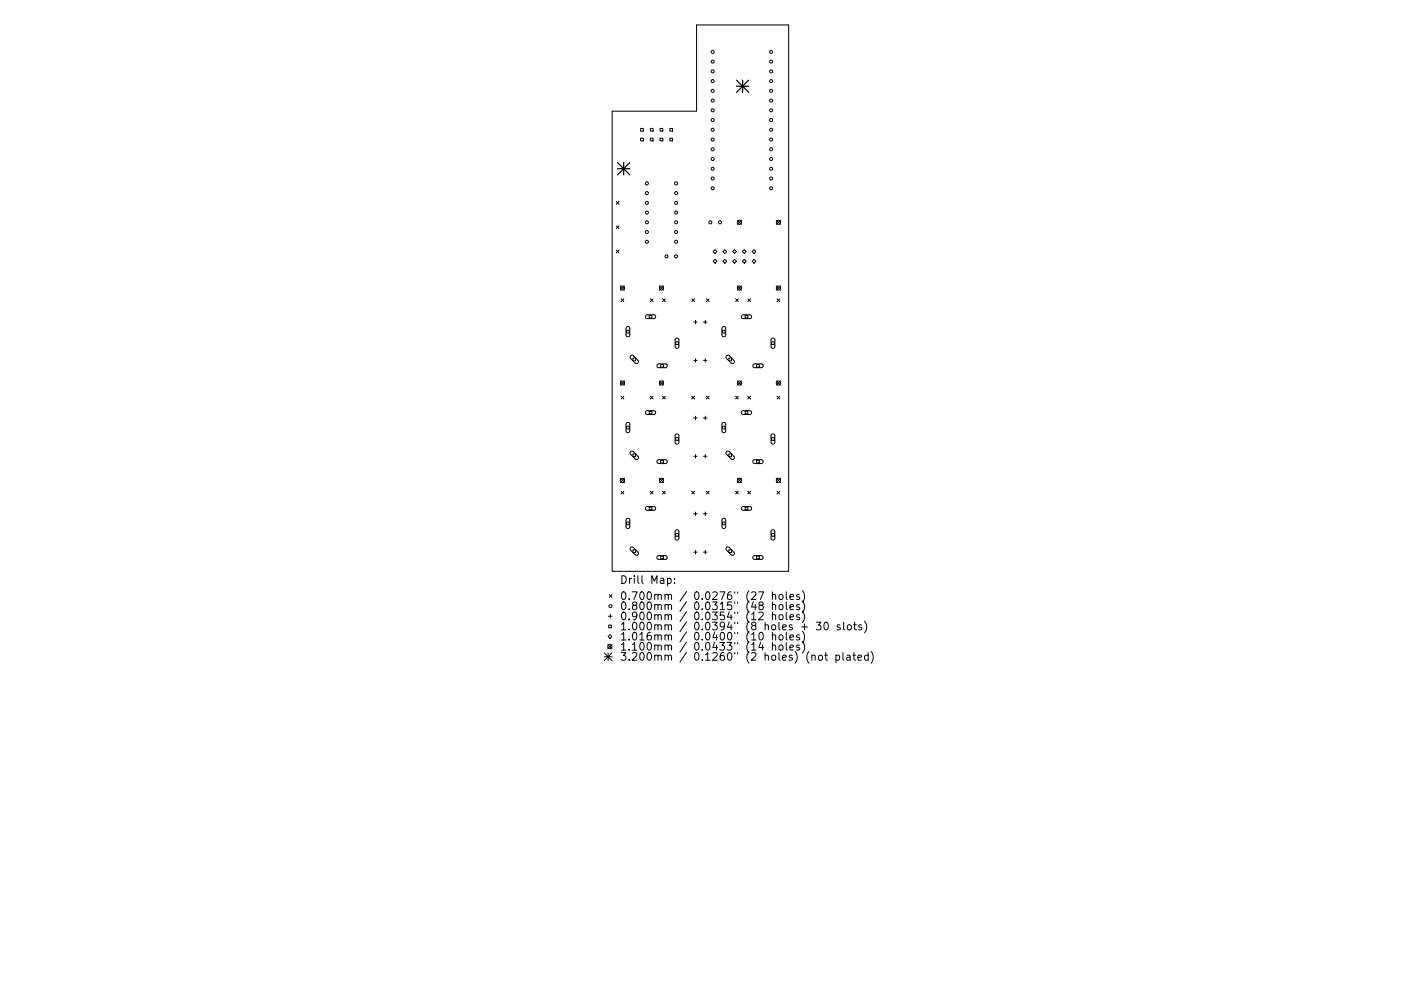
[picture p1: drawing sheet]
<svg xmlns="http://www.w3.org/2000/svg" width="297mm" height="210mm" viewBox="0 0 297 210" stroke-linecap="round" stroke-linejoin="round" font-family="sans-serif">
<defs><g id="words">
<g font-size="2.3">
<text x="131.4" y="123.9">Drill Map:</text>
<text x="131.4" y="127.3">0.700mm / 0.0276&quot; (27 holes)</text>
<text x="131.4" y="129.4">0.800mm / 0.0315&quot; (48 holes)</text>
<text x="131.4" y="131.6">0.900mm / 0.0354&quot; (12 holes)</text>
<text x="131.4" y="133.7">1.000mm / 0.0394&quot; (8 holes + 30 slots)</text>
<text x="131.4" y="135.9">1.016mm / 0.0400&quot; (10 holes)</text>
<text x="131.4" y="138">1.100mm / 0.0433&quot; (14 holes)</text>
<text x="131.4" y="140.2">3.200mm / 0.1260&quot; (2 holes) (not plated)</text>
</g>
</g></defs>
<g fill="none" stroke="#000" stroke-width=".21">
<path d="M147.7 5.3h19.5v115.9h-37.4v-97.6h17.9zM135.8 27.3h.6v.5h-.6zM135.8 29.3h.6v.6h-.6zM137.9 27.3h.6v.5h-.6zM137.9 29.3h.6v.6h-.6zM140 27.3h.5v.5h-.5zM140 29.3h.5v.6h-.5zM142 27.3h.6v.5h-.6zM142 29.3h.6v.6h-.6zM130.7 42.8l.5 .5M130.7 47.9l.5 .6M130.7 53.1l.5 .6"/>
<path d="M131.2 42.8l-.5 .5M131.2 47.9l-.5 .6M131.2 53.1l-.5 .6M151.2 53.4l.4-.4 .4 .4-.4 .4zM151.2 55.4l.4-.4 .4 .4-.4 .4zM153.3 53.4l.4-.4 .4 .4-.4 .4zM153.3 55.4l.4-.4 .4 .4-.4 .4zM155.3 53.4l.4-.4 .5 .4-.5 .4zM155.3 55.4l.4-.4 .5 .4-.5 .4zM156.3 46.7l.9 .9M157.2 46.7l-.9 .9M157.4 53.4l.4-.4 .4 .4-.4 .4z"/>
<path d="M157.4 55.4l.4-.4 .4 .4-.4 .4zM159.5 53.4l.4-.4 .4 .4-.4 .4zM159.5 55.4l.4-.4 .4 .4-.4 .4zM164.6 46.7l.9 .9M165.5 46.7l-.9 .9M131.5 60.7l.9 .9M131.7 63.4l.6 .6M132.3 63.4l-.6 .6M132.4 60.7l-.9 .9M132.8 70.1h.6v.6h-.6zM132.8 69.4l.4-.1 .3 .3v1.5l-.3 .4-.3-.1-.2-.3zM133.7 75.5l.5-.1 1.1 1.1 .1 .2-.1 .3-.3 .2-.3-.2-1.1-1z"/>
<path d="M134.2 76h.6v.5h-.6zM136.9 66.9l1.8-.1 .3 .2v.3l-.3 .3h-1.5l-.4-.3zM137.6 66.9h.6v.6h-.6zM137.9 63.4l.6 .6M138.5 63.4l-.6 .6M139.4 77.3l1.7-.1 .3 .2 .1 .3-.4 .3h-1.5l-.3-.3zM139.8 60.7l.9 .9M140.1 77.3h.6v.6h-.6zM140.5 63.4l.5 .6M140.7 60.7l-.9 .9M141 63.4l-.5 .6M143.3 72.5h.5v.6h-.5z"/>
<path d="M143.3 71.8l.3-.1 .3 .3v1.6l-.3 .3-.3-.1-.2-.2zM146.7 63.4l.5 .6M147.1 68.3h.7M147.1 76.5h.7M147.2 63.4l-.5 .6M147.5 68v.7M147.5 76.1v.7M149.2 68.3h.7M149.2 76.5h.7M149.5 68v.7M149.5 76.1v.7M149.8 63.4l.5 .6"/>
<path d="M150.3 63.4l-.5 .6M153.2 70.1h.6v.6h-.6zM153.2 69.4l.4-.1 .3 .3v1.5l-.4 .4-.3-.1-.1-.3zM154 75.5l.3-.1 .3 .1 1.1 1-.1 .5-.3 .2-.3-.2-1-1zM154.5 76h.6v.5h-.6zM156 63.4l.5 .6M156.3 60.7l.9 .9M156.5 63.4l-.5 .6M157.2 60.7l-.9 .9M157.3 66.9l1.7-.1 .3 .2 .1 .3-.4 .3h-1.5l-.3-.3zM158 66.9h.6v.6h-.6zM158.6 63.4l.5 .6"/>
<path d="M159.1 63.4l-.5 .6M159.7 77.3l1.8-.1 .2 .2 .1 .3-.3 .3h-1.6l-.3-.3zM160.4 77.3h.6v.6h-.6zM163.6 72.5h.6v.6h-.6zM163.6 71.8l.4-.1 .3 .3v1.6l-.4 .3-.3-.1-.1-.2zM164.6 60.7l.9 .9M164.8 63.4l.5 .6M165.3 63.4l-.5 .6M165.5 60.7l-.9 .9M131.5 80.8l.9 .9M131.7 84.1l.6 .5M132.3 84.1l-.6 .5"/>
<path d="M132.4 80.8l-.9 .9M132.8 90.4h.6v.6h-.6zM132.8 89.7l.4-.1 .3 .3v1.6l-.3 .3-.3-.1-.2-.2zM133.7 95.8h.5l1.1 1 .1 .3-.1 .3-.3 .1-.3-.1-1.1-1.1zM134.2 96.3h.6v.6h-.6zM136.9 87.2l1.8-.1 .3 .2v.3l-.3 .3h-1.5l-.4-.3zM137.6 87.2h.6v.6h-.6zM137.9 84.1l.6 .5M138.5 84.1l-.6 .5M139.4 97.7l1.7-.2 .3 .2 .1 .3-.4 .3h-1.5l-.3-.2zM139.8 80.8l.9 .9M140.1 97.7h.6v.5h-.6z"/>
<path d="M140.5 84.1l.5 .5M140.7 80.8l-.9 .9M141 84.1l-.5 .5M143.3 92.9h.5v.5h-.5zM143.3 92.2l.3-.1 .3 .3v1.5l-.3 .3h-.3l-.2-.3zM146.7 84.1l.5 .5M147.1 88.7h.7M147.1 96.8h.7M147.2 84.1l-.5 .5M147.5 88.3v.7M147.5 96.4v.8M149.2 88.7h.7"/>
<path d="M149.2 96.8h.7M149.5 88.3v.7M149.5 96.4v.8M149.8 84.1l.5 .5M150.3 84.1l-.5 .5M153.2 90.4h.6v.6h-.6zM153.2 89.7l.4-.1 .3 .3v1.6l-.4 .3-.3-.1-.1-.2zM154 95.8l.3-.1 .3 .1 1.1 1.1-.1 .5-.3 .1-.3-.1-1-1.1zM154.5 96.3h.6v.6h-.6zM156 84.1l.5 .5M156.3 80.8l.9 .9M156.5 84.1l-.5 .5"/>
<path d="M157.2 80.8l-.9 .9M157.3 87.2l1.7-.1 .3 .2 .1 .3-.4 .3h-1.5l-.3-.3zM158 87.2h.6v.6h-.6zM158.6 84.1l.5 .5M159.1 84.1l-.5 .5M159.7 97.7l1.8-.2 .2 .2 .1 .3-.3 .3h-1.6l-.3-.2zM160.4 97.7h.6v.5h-.6zM163.6 92.9h.6v.5h-.6zM163.6 92.2l.4-.1 .3 .3v1.5l-.4 .3h-.3l-.1-.3zM164.6 80.8l.9 .9M164.8 84.1l.5 .5M165.3 84.1l-.5 .5"/>
<path d="M165.5 80.8l-.9 .9M131.5 101.5l.9 .9M131.7 104.2l.6 .6M132.3 104.2l-.6 .6M132.4 101.5l-.9 .9M132.8 110.8h.6v.5h-.6zM132.8 110.1l.4-.1 .3 .3v1.5l-.3 .3h-.3l-.2-.3zM133.7 116.2l.5-.1 1.1 1 .1 .3-.1 .3-.3 .1-.3-.1-1.1-1.1zM134.2 116.6h.6v.6h-.6zM136.9 107.6l1.8-.1 .3 .1v.3l-.3 .4h-1.5l-.3-.3zM137.6 107.6h.6v.6h-.6zM137.9 104.2l.6 .6"/>
<path d="M138.5 104.2l-.6 .6M139.4 118l1.7-.1 .3 .2 .1 .3-.4 .3h-1.5l-.3-.3zM139.8 101.5l.9 .9M140.1 118h.6v.6h-.6zM140.5 104.2l.5 .6M140.7 101.5l-.9 .9M141 104.2l-.5 .6M143.3 113.2h.5v.6h-.5zM143.3 112.5l.3-.1 .3 .3v1.5l-.3 .4-.3-.1-.2-.3zM146.7 104.2l.5 .6M147.1 109h.7M147.1 117.1h.7"/>
<path d="M147.2 104.2l-.5 .6M147.5 108.6v.8M147.5 116.8v.7M149.2 109h.7M149.2 117.1h.7M149.5 108.6v.8M149.5 116.8v.7M149.8 104.2l.5 .6M150.3 104.2l-.5 .6M153.2 110.8h.6v.5h-.6zM153.2 110.1l.4-.1 .3 .3v1.5l-.4 .3h-.3l-.1-.3zM154 116.2l.3-.2 .3 .2 1.1 1-.1 .5-.3 .1-.3-.1-1-1.1z"/>
<path d="M154.5 116.6h.6v.6h-.6zM156 104.2l.5 .6M156.3 101.5l.9 .9M156.5 104.2l-.5 .6M157.2 101.5l-.9 .9M157.3 107.6l1.7-.1 .3 .1 .1 .3-.4 .4h-1.5l-.3-.3zM158 107.6h.6v.6h-.6zM158.6 104.2l.5 .6M159.1 104.2l-.5 .6M159.7 118l1.8-.1 .2 .2 .1 .3-.3 .3h-1.6l-.3-.3zM160.4 118h.6v.6h-.6zM163.6 113.2h.6v.6h-.6z"/>
<path d="M163.6 112.5l.4-.1 .3 .3v1.5l-.4 .4-.3-.1-.1-.3zM164.6 101.5l.9 .9M164.8 104.2l.5 .6M165.3 104.2l-.5 .6M165.5 101.5l-.9 .9M128.1 138.5l1.7 1.7M128.1 139.3h1.7M128.9 136.7l.9 .9M128.9 138.5v1.7M129 130.8h.8M129.1 132.6h.5v.6h-.5zM129.2 126.2l.6 .5"/>
<path d="M129.3 134.6l.5 .4-.5 .5-.4-.5zM129.4 130.4v.7M129.8 126.2l-.6 .5M129.8 136.7l-.9 .9M129.8 138.5l-1.7 1.7M141.5 122.8l.5-.1 .3 .3-.1 .7h-.7M143 123.6v.2M143 122.8v.1M160.8 125.6h1.1l-.7 1.6M160.9 130l.6-.1 .3 .1v.3l-1 1.2h1M161.1 134.3l.2-.1a.87 .87 0 0 1 .6 .8 .87 .87 0 0 1-.6 .8l-.2-.2-.2-.4zM161.2 128.4l-.3-.3 .1-.2 .2-.2 .5 .1 .1 .2v.3l-.7 .2-.2 .2v.3l.3 .3h.3l.3-.3v-.3l-.3-.3"/>
<path d="M161.3 136.2l-.4 1.2h1M163.8 126.3l.2-.2 .4 .1 .1 1M163.8 128.4l.2-.1h.4l.1 1M163.8 130.6l.2-.2 .4 .1 .1 1M163.8 134.9l.2-.2 .4 .1 .1 1M163.8 137l.2-.2 .4 .1 .1 1M163.8 125.6v1.6M163.8 127.7v1.6M163.8 129.9v1.6M163.8 134.2v1.6M163.8 136.3v1.6M165.2 126.3l.3-.2 .4 .2 .1 .6-.1 .2-.4 .1-.3-.2z"/>
<path d="M165.2 128.4l.3-.1 .4 .1 .1 .6-.1 .3h-.4l-.3-.1zM165.2 130.6l.3-.2 .4 .2 .1 .6-.1 .2-.4 .1-.3-.2zM165.2 134.9l.3-.2 .4 .2 .1 .6-.1 .2-.4 .1-.3-.2zM165.2 137l.3-.2 .4 .2 .1 .6-.1 .3h-.4l-.3-.1zM166.7 125.6v1.4l.2 .2M166.7 127.7v1.4l.2 .2M166.7 129.9v1.4l.2 .2M166.7 134.2v1.4l.2 .2M166.7 136.3v1.4l.2 .2M167.5 126.7l.8-.2-.1-.3-.5-.1-.2 .2 .1 .8h.6M167.5 128.8l.8-.2-.1-.3h-.5l-.2 .2 .1 .8h.6M167.5 130.9l.8-.1-.1-.3-.5-.1-.2 .2 .1 .8h.6"/>
<path d="M167.5 135.2l.8-.1-.1-.3-.5-.1-.2 .2 .1 .8h.6M167.5 137.4l.8-.2-.1-.3-.5-.1-.2 .3 .1 .8h.6M169.5 126.2l-.4-.1-.2 .2 .1 .3 .5 .1v.4h-.6M169.5 128.3h-.4l-.2 .2 .1 .2 .5 .2v.4h-.6M169.5 130.5l-.4-.1-.2 .2 .1 .3 .5 .1v.4h-.6M169.5 134.8l-.4-.1-.2 .2 .1 .3 .5 .1v.4h-.6M169.5 136.9l-.4-.1-.2 .3 .1 .2 .5 .2v.4h-.6M170 133h1.2M170.1 125.3a1.87 1.87 0 0 1 0 2.5M170.1 127.5a1.87 1.87 0 0 1 0 2.5M170.1 129.6a1.87 1.87 0 0 1 0 2.5M170.1 133.9a1.87 1.87 0 0 1 0 2.5"/>
<path d="M170.1 136.1a1.87 1.87 0 0 1 0 2.5M172.1 139.2l.3-.2 .4 .1v1M173.1 132h1l-.6 .6 .5 .2v.7l-.2 .1-.7-.1M173.6 139.2l.2-.2 .5 .2 .1 .6-.2 .2-.4 .1-.2-.2zM174.8 139h.7M174.9 132.1l.2-.1a.87 .87 0 0 1 .5 .8 .87 .87 0 0 1-.5 .8 1.08 1.08 0 0 1-.2-1.5zM175.1 138.5v1.3l.4 .3M177.2 139.1l.5-.1 .3 .3-.1 .7h-.7M177.2 139v1.6M178.1 132.6h-.4l-.2 .2 .1 .2 .5 .2v.4h-.6M178.7 138.5v1.3l.3 .3M178.9 132v1.4l.2 .2"/>
<path d="M179.6 139.1h.6l.1 1M179.7 132.7l.3-.1 .4 .1 .1 .6-.2 .3h-.3l-.3-.1zM180.3 139.4l-.6 .1a.32 .32 0 0 0-.2 .3 .32 .32 0 0 0 .2 .3l.6-.1M180.8 139h.6M181 132.6h.6M181 138.5v1.3l.4 .3M181.2 132v1.4l.4 .2M181.9 139.5l.8-.1-.1-.3-.5-.1-.2 .2 .1 .8h.6M182.7 132.6h-.4l-.3 .2 .1 .2 .6 .2v.4h-.7M183.3 131.8a1.87 1.87 0 0 1 0 2.5M184.1 139.1l-.5-.1-.3 .3 .1 .7h.7M184.1 138.5v1.6"/>
<path d="M184.7 138.2a1.87 1.87 0 0 1 0 2.5"/>
<circle cx="151.1" cy="11" r=".33"/>
<circle cx="151.1" cy="15.1" r=".33"/>
<circle cx="151.1" cy="19.3" r=".33"/>
<circle cx="151.1" cy="17.2" r=".33"/>
<circle cx="151.1" cy="13.1" r=".33"/>
<circle cx="163.5" cy="11" r=".33"/>
<circle cx="163.5" cy="19.3" r=".33"/>
<circle cx="163.5" cy="17.2" r=".33"/>
<circle cx="163.5" cy="15.1" r=".33"/>
<circle cx="163.5" cy="13.1" r=".33"/>
<circle cx="137.2" cy="38.9" r=".33"/>
<circle cx="143.4" cy="38.9" r=".33"/>
<circle cx="151.1" cy="23.4" r=".33"/>
<circle cx="151.1" cy="27.5" r=".33"/>
<circle cx="151.1" cy="25.5" r=".33"/>
<circle cx="151.1" cy="21.3" r=".33"/>
<circle cx="151.1" cy="29.6" r=".33"/>
<circle cx="151.1" cy="31.7" r=".33"/>
<circle cx="151.1" cy="39.9" r=".33"/>
<circle cx="151.1" cy="37.9" r=".33"/>
<circle cx="151.1" cy="35.8" r=".33"/>
<circle cx="151.1" cy="33.7" r=".33"/>
<circle cx="163.5" cy="37.9" r=".33"/>
<circle cx="163.5" cy="33.7" r=".33"/>
<circle cx="163.5" cy="27.5" r=".33"/>
<circle cx="163.5" cy="35.8" r=".33"/>
<circle cx="163.5" cy="39.9" r=".33"/>
<circle cx="163.5" cy="21.3" r=".33"/>
<circle cx="163.5" cy="23.4" r=".33"/>
<circle cx="163.5" cy="31.7" r=".33"/>
<circle cx="163.5" cy="25.5" r=".33"/>
<circle cx="163.5" cy="29.6" r=".33"/>
<circle cx="137.2" cy="43" r=".33"/>
<circle cx="137.2" cy="41" r=".33"/>
<circle cx="137.2" cy="47.2" r=".33"/>
<circle cx="137.2" cy="51.3" r=".33"/>
<circle cx="137.2" cy="45.1" r=".33"/>
<circle cx="137.2" cy="49.2" r=".33"/>
<circle cx="141.3" cy="54.4" r=".33"/>
<circle cx="143.3" cy="54.4" r=".33"/>
<circle cx="143.4" cy="41" r=".33"/>
<circle cx="143.4" cy="43" r=".33"/>
<circle cx="143.4" cy="45.1" r=".33"/>
<circle cx="143.4" cy="49.2" r=".33"/>
<circle cx="143.4" cy="51.3" r=".33"/>
<circle cx="143.4" cy="47.2" r=".33"/>
<circle cx="150.6" cy="47.2" r=".33"/>
<circle cx="152.6" cy="47.2" r=".33"/>
<circle cx="156.8" cy="47.2" r=".45"/>
<circle cx="165" cy="47.2" r=".45"/>
<circle cx="132" cy="61.1" r=".45"/>
<circle cx="140.2" cy="61.1" r=".45"/>
<circle cx="156.8" cy="61.1" r=".45"/>
<circle cx="165" cy="61.1" r=".45"/>
<circle cx="132" cy="81.3" r=".45"/>
<circle cx="140.2" cy="81.3" r=".45"/>
<circle cx="156.8" cy="81.3" r=".45"/>
<circle cx="165" cy="81.3" r=".45"/>
<circle cx="132" cy="101.9" r=".45"/>
<circle cx="140.2" cy="101.9" r=".45"/>
<circle cx="156.8" cy="101.9" r=".45"/>
<circle cx="165" cy="101.9" r=".45"/>
<circle cx="129.3" cy="137.2" r=".45"/>
<circle cx="129.4" cy="128.6" r=".33"/>
</g>
<path d="M156.1 17l2.7 2.6M156.1 18.3h2.7M157.4 17v2.6M158.8 17l-2.7 2.6M130.9 34.5l2.6 2.6M130.9 35.8h2.6M132.2 34.5v2.6M133.5 34.5l-2.6 2.6" fill="none" stroke="#000" stroke-width=".26"/>
<use href="#words"/>
</svg>
